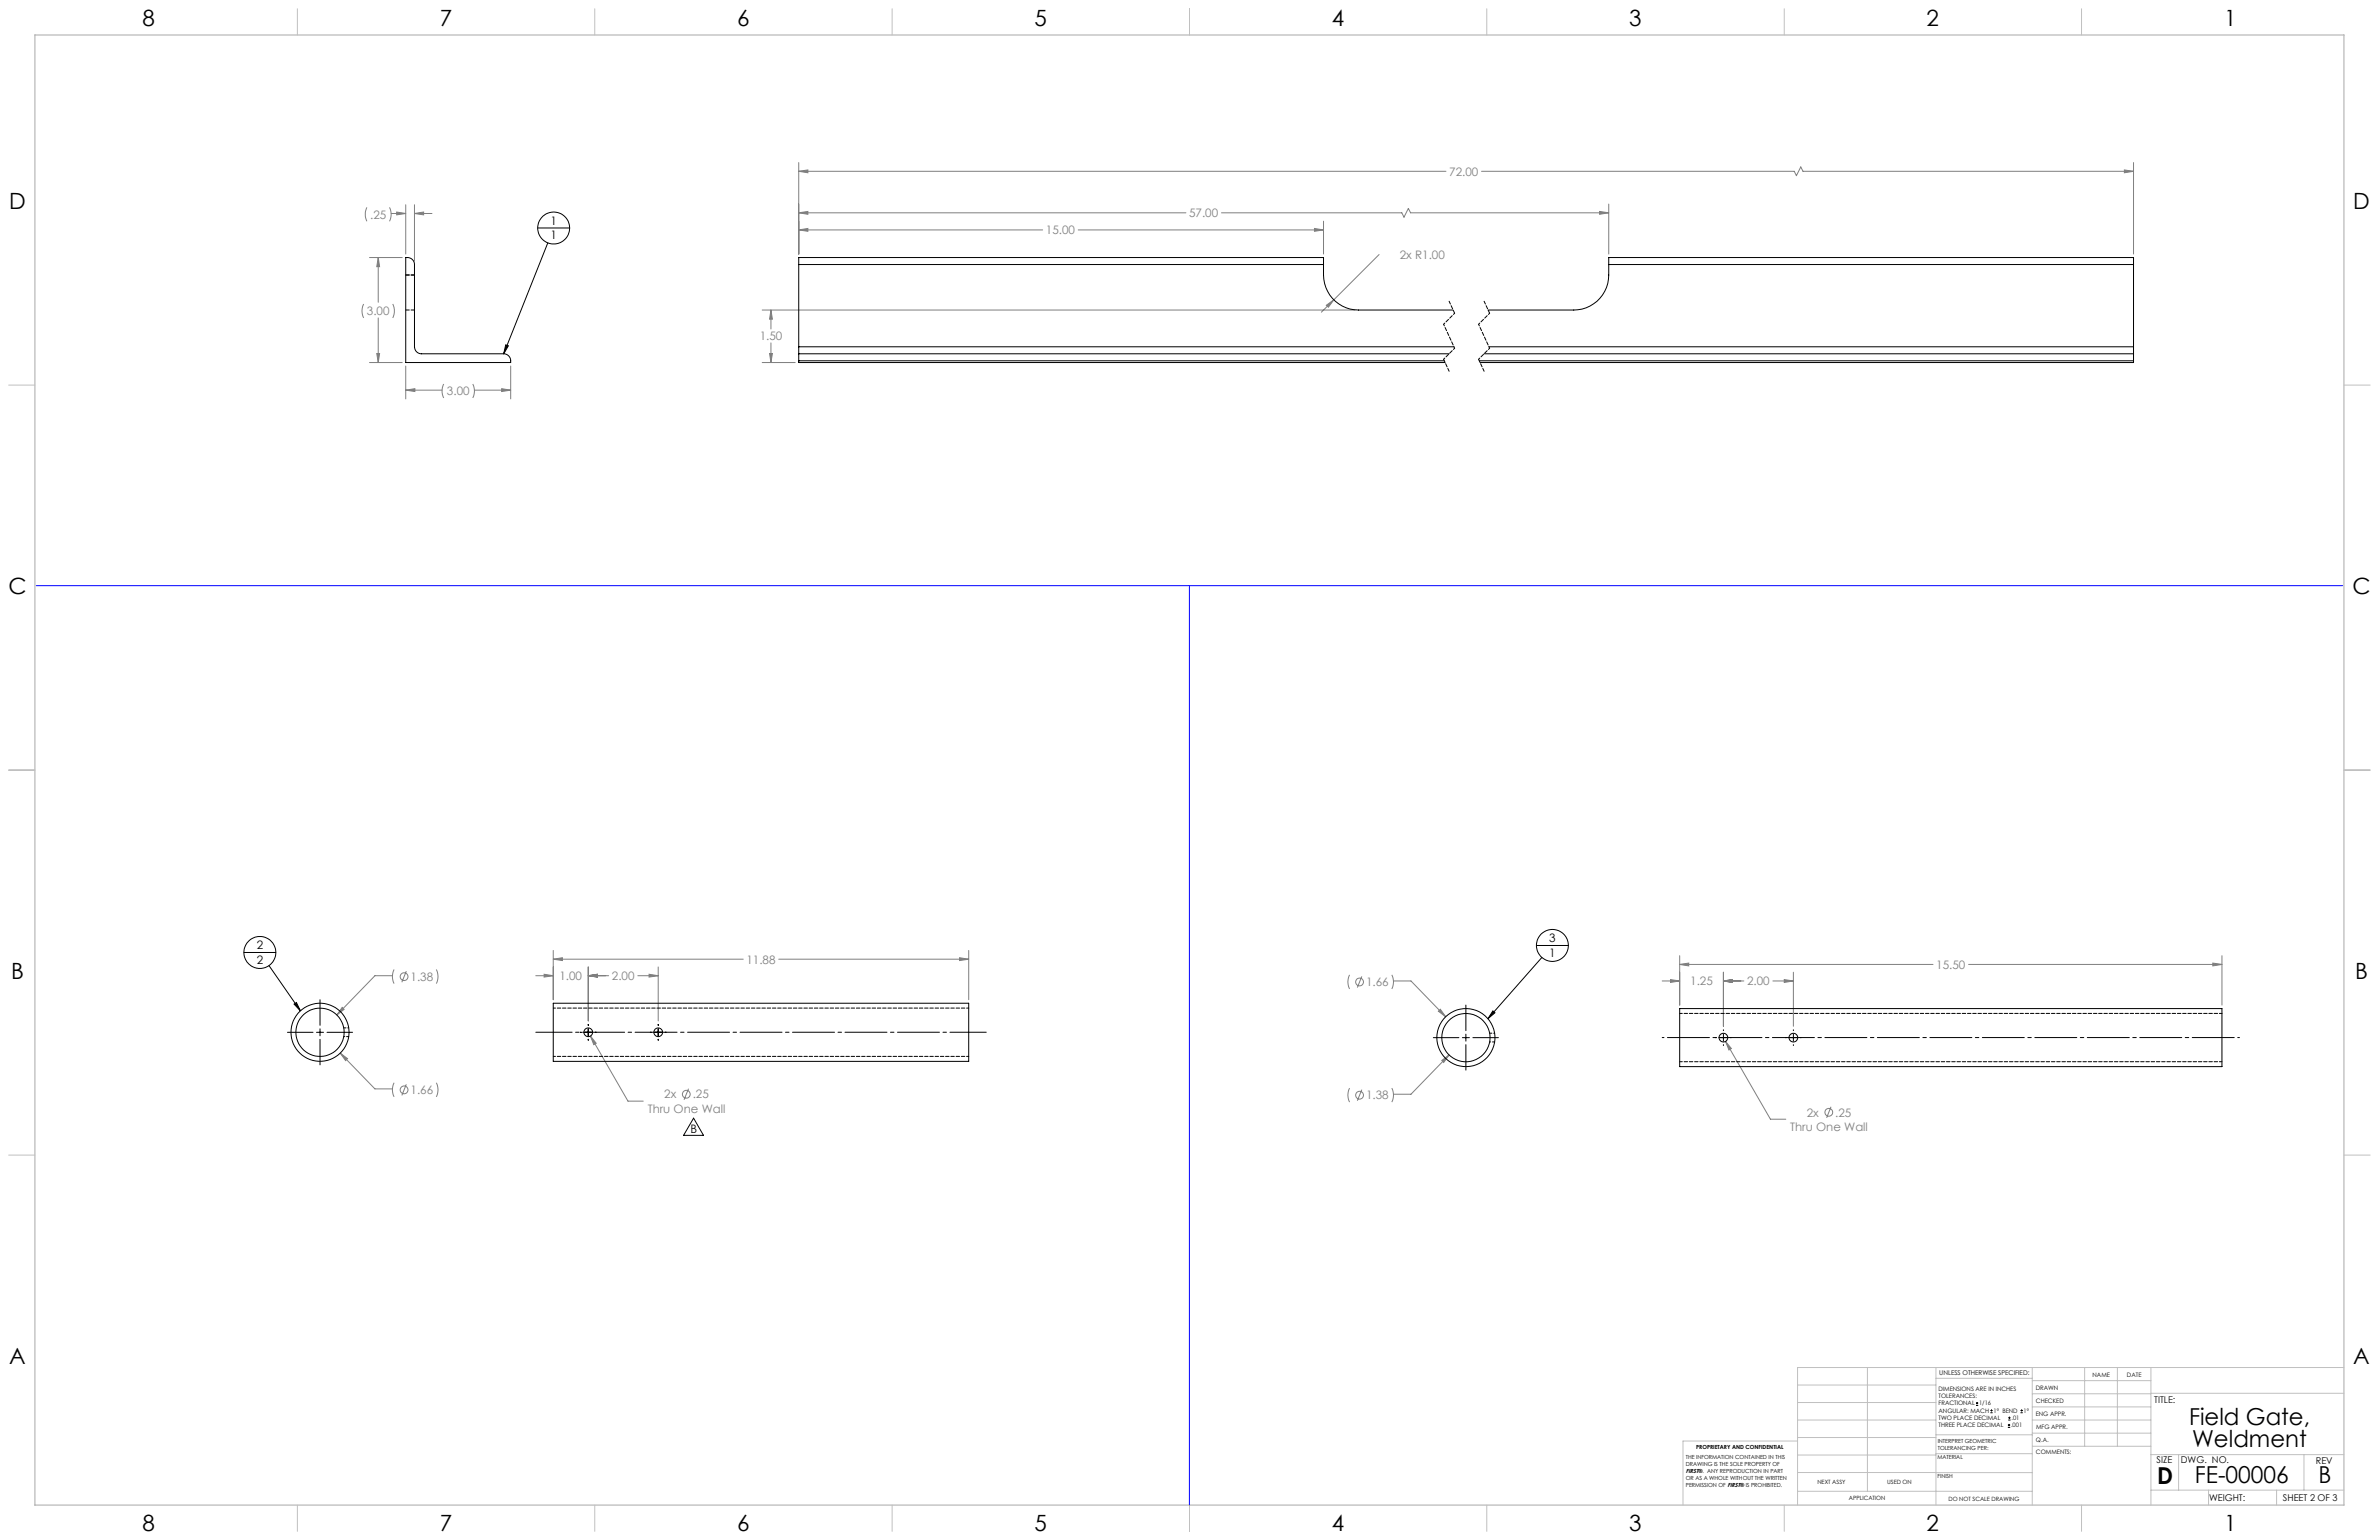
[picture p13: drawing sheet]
<svg xmlns="http://www.w3.org/2000/svg" width="864mm" height="559mm" viewBox="0 0 864 559" stroke-linecap="round" stroke-linejoin="round" font-family="sans-serif">
<defs><g id="words">
<g font-size="8.5">
<text x="794.6" y="517.1">Field Gate,</text>
<text x="795.8" y="525.2">Weldment</text>
<text x="783.1" y="538.4">D</text>
<text x="796.7" y="538.3">FE-00006</text>
<text x="841.6" y="538.3">B</text>
</g>
<g font-size="8.1">
<text x="51.7" y="9.3">8</text>
<text x="159.7" y="9.3">7</text>
<text x="267.6" y="9.3">6</text>
<text x="375.5" y="9.3">5</text>
<text x="483.5" y="9.3">4</text>
<text x="591.4" y="9.3">3</text>
<text x="699.4" y="9.3">2</text>
<text x="807.3" y="9.3">1</text>
<text x="3.3" y="76">D</text>
<text x="854.2" y="76">D</text>
<text x="3" y="215.7">C</text>
<text x="853.9" y="215.7">C</text>
<text x="4" y="355.4">B</text>
<text x="854.9" y="355.4">B</text>
<text x="3.3" y="495.1">A</text>
<text x="854.2" y="495.1">A</text>
<text x="51.7" y="555.4">8</text>
<text x="159.7" y="555.4">7</text>
<text x="267.6" y="555.4">6</text>
<text x="375.5" y="555.4">5</text>
<text x="483.5" y="555.4">4</text>
<text x="591.4" y="555.4">3</text>
<text x="699.4" y="555.4">2</text>
<text x="807.3" y="555.4">1</text>
</g>
<g font-size="4.2" fill="#7f7f7f">
<text x="526.1" y="63.8">72.00</text>
<text x="134.4" y="79.4">.25</text>
<text x="431.7" y="78.8">57.00</text>
<text x="379.7" y="85">15.00</text>
<text x="508.2" y="93.9">2x R1.00</text>
<text x="133.2" y="114.4">3.00</text>
<text x="275.8" y="123.5">1.50</text>
<text x="162.3" y="143.5">3.00</text>
<text x="271" y="349.6">11.88</text>
<text x="702.9" y="351.5">15.50</text>
<text x="149" y="355.9">1.38</text>
<text x="203.1" y="355.6">1.00</text>
<text x="222.2" y="355.6">2.00</text>
<text x="495.9" y="357.9">1.66</text>
<text x="613.6" y="357.5">1.25</text>
<text x="634.2" y="357.5">2.00</text>
<text x="149" y="397">1.66</text>
<text x="241.1" y="398.6">2x</text>
<text x="251.5" y="398.6">.25</text>
<text x="495.9" y="398.9">1.38</text>
<text x="235.1" y="403.7">Thru One Wall</text>
<text x="655.9" y="405.1">2x</text>
<text x="666.2" y="405.1">.25</text>
<text x="649.9" y="410.2">Thru One Wall</text>
</g>
<g font-size="4.2">
<text x="199.8" y="81.5">1</text>
<text x="199.8" y="86.9">1</text>
<text x="562.4" y="341.8">3</text>
<text x="93.2" y="344.4">2</text>
<text x="562.4" y="347.2">1</text>
<text x="93.2" y="349.8">2</text>
<text x="250.7" y="411.2">B</text>
</g>
<g font-size="3.4">
<text x="782" y="508.9">TITLE:</text>
<text x="782.9" y="531">SIZE</text>
<text x="791.7" y="531">DWG. NO.</text>
<text x="840.7" y="531.1">REV</text>
<text x="801.9" y="544.7">WEIGHT:</text>
<text x="828.7" y="544.6">SHEET 2 OF 3</text>
</g>
<text font-size="2.4" x="704" y="499.1">UNLESS OTHERWISE SPECIFIED:</text>
<g font-size="2.2">
<text x="759.6" y="499.5">NAME</text>
<text x="772.1" y="499.6">DATE</text>
<text x="703.7" y="504.7">DIMENSIONS ARE IN INCHES</text>
<text x="703.7" y="507.3">TOLERANCES:</text>
<text x="703.7" y="510">FRACTIONAL</text>
<text x="718.4" y="510">1/16</text>
<text x="739" y="504.3">DRAWN</text>
<text x="739.1" y="509.2">CHECKED</text>
<text x="703.7" y="512.6">ANGULAR: MACH</text>
<text x="703.7" y="515.3">TWO PLACE DECIMAL</text>
<text x="723.7" y="512.6">1° BEND</text>
<text x="730.2" y="515.3">.01</text>
<text x="734.6" y="512.6">1°</text>
<text x="739" y="513.9">ENG APPR.</text>
<text x="703.7" y="517.9">THREE PLACE DECIMAL</text>
<text x="730" y="517.9">.001</text>
<text x="739.1" y="518.6">MFG APPR.</text>
<text x="739.1" y="523.3">Q.A.</text>
<text x="739.1" y="527.5">COMMENTS:</text>
</g>
<g font-size="2.1">
<text x="612" y="534.5">FIRST®. ANY REPRODUCTION IN PART</text>
<text x="659.7" y="538.6">NEXT ASSY</text>
<text x="685.1" y="538.6">USED ON</text>
<text x="671.1" y="544.4">APPLICATION</text>
<text x="707.3" y="544.5">DO NOT SCALE DRAWING</text>
</g>
<g font-size="2">
<text x="615.7" y="525.8">PROPRIETARY AND CONFIDENTIAL</text>
<text x="703.4" y="523.5">INTERPRET GEOMETRIC</text>
<text x="703.4" y="526">TOLERANCING PER:</text>
<text x="612" y="529.4">THE INFORMATION CONTAINED IN THIS</text>
<text x="612" y="531.9">DRAWING IS THE SOLE PROPERTY OF</text>
<text x="703.3" y="529.6">MATERIAL</text>
<text x="612" y="537">OR AS A WHOLE WITHOUT THE WRITTEN</text>
<text x="612" y="539.5">PERMISSION OF FIRST® IS PROHIBITED.</text>
<text x="703.4" y="536.4">FINISH</text>
</g>
</g></defs>
<g fill="none" stroke="#c0c0c0" stroke-width=".36">
<path d="M108 3.2v9.5M215.9 3.2v9.5M323.9 3.2v9.5M431.8 3.2v9.5M539.7 3.2v9.5M647.7 3.2v9.5M755.6 3.2v9.5M3.1 139.7h9.6M850.9 139.7h9.5M3.1 279.4h9.6M850.9 279.4h9.5M3.1 419.1h9.6"/>
<path d="M850.9 419.1h9.5M677.9 496.2v44.9M702.8 496.2v49.9M737.7 496.2v49.9M756.7 496.2v28.6M768.6 496.2v28.6M780.8 496.2v49.9M850.9 496.2h-198.4v49.9M652.5 515.3h50.3M652.5 508.9h50.3M652.5 502.6h50.3M702.8 500.1h34.9"/>
<path d="M737.7 510.5h43.1M737.7 505.7h43.1M737.7 501h43.1M737.7 515.3h43.1M780.8 505.6h70.1M652.5 534.3l85.2 .1M652.5 528h50.3M652.5 521.6h50.3M652.5 522.9h-41.6v23.2M702.8 527.5h35M702.8 520.6h35M737.7 520h43.1"/>
<path d="M737.8 524.8h43M780.8 527.8h70.1M790.9 527.8v12.9M836.4 527.8v12.9M108 546.1v9.6M215.9 546.1v9.6M323.9 546.1v9.6M431.8 546.1v9.6M539.7 546.1v9.6M647.7 546.1v9.6M652.5 541.1h85.2M755.6 546.1v9.6"/>
<path d="M780.8 540.7h70.1M801.7 540.7v5.4M826.4 540.7v5.4"/>
</g>
<path d="M12.7 12.7h838.2v533.4h-838.2z" fill="none" stroke="#c0c0c0" stroke-width=".5"/>
<g fill="none" stroke="#7f7f7f" stroke-width=".36">
<path d="M289.9 59v33.2M774.5 59v33.2M133.2 75.2l-.6 2.1v1.3l.6 1.7M141.4 75.2l.6 2.4-.6 2.7M142 77.5h5.3M144 76.9l3.3 .6-3.3 .5zM147.3 74.3v17.9M150.5 77.5l3.3-.6v1.1zM150.5 74.3v20.4M150.5 77.5h6.3M289.9 77.2l3.4-.5v1.1zM289.9 62.2l3.4-.5v1z"/>
<path d="M289.9 77.2h140.6M289.9 62.2h235M443.4 77.2h65.5l.8 1.6 1.5-3.2 .9 1.6h71.9M537.8 62.2h113.5l.8 1.5 1.6-3.1 .8 1.6h120M580.7 76.7l3.3 .5-3.3 .6zM584 74v18.2M771.2 61.7l3.3 .5-3.3 .5zM134.1 93.5h11.9M137.3 93.5l.5 3.3h-1zM137.3 93.5v16.2M289.9 83.4l3.4-.5v1zM289.9 83.4h88.6"/>
<path d="M391.4 83.4h89M477.2 82.9l3.2 .5-3.2 .5zM480.4 80.3v11.9M500.6 92.4l-16.4 16.4M132 110.3l-.6 2.3 .6 2.8M137.3 115.4v16.2M142.6 110.3l.6 2-.1 1.8-.5 1.3M276.7 112.5h215.2M279.9 112.5l.5 3.3h-1zM279.9 112.5v6.9M481.5 110.8l2.7-2-2 2.7zM484.2 108.8l-4.5 4.5"/>
<path d="M134.1 131.6h11.9M136.8 128.3h1l-.5 3.3zM147.3 132.8v11.9M161.1 139.3l-.6 2.1 .1 1.7 .5 1.3M171.6 139.3l.6 2.4-.6 2.7M185.4 132.8v11.9M276.7 131.6h12M279.4 128.3h1l-.5 3.3zM279.9 124.4v7.2M147.3 141.6l3.3-.6v1.1zM147.3 141.6h13.2M172.2 141.6h13.2"/>
<path d="M182.1 141l3.3 .6-3.3 .5zM142.5 354h-6.4l-13.8 14.3M143.1 351.8l-.6 2.4 .6 2.7M147.5 352.4l-1.6 4M158.4 351.8l.6 2.4-.6 2.7M194.5 354h6.3M197.5 353.5l3.3 .5-3.3 .5zM200.8 348.1l3.4-.6v1zM200.8 344.9v17.9M200.8 348.1h69M213.5 354l3.4-.5v1zM213.5 350.9v19.6"/>
<path d="M213.5 354h7.4M231.5 354h7.4M235.6 353.5l3.3 .5-3.3 .5zM238.9 350.9v19.6M282.7 348.1h68.9M348.3 347.5l3.3 .6-3.3 .4zM351.6 344.9v17.9M489.9 353.7l-.6 2.4 .6 2.7M494.3 354.3l-1.6 4.1M505.2 353.7l.6 2.4-.6 2.7M505.8 356h6.4l12.6 12.9M603.4 356h6.3"/>
<path d="M606.4 355.5l3.3 .5-3.3 .5zM609.7 350l3.3-.5v1zM609.7 346.8v17.9M609.7 350h92M625.6 356l3.3-.5v1zM625.6 352.8v19.6M625.6 356h7.4M643.6 356h7.4M647.7 355.5l3.3 .5-3.3 .5zM651 352.8v19.6M714.6 350h92M803.3 349.5l3.3 .5-3.3 .5z"/>
<path d="M806.6 346.8v17.9M124.2 365.5l.7 .8-2.6 2zM214.3 376l2.1 2.6-.9 .5zM214.3 376l13.7 23.6h5.5M522.1 366.9l.8-.7 1.9 2.7zM626.4 377.9l2.1 2.6-.9 .5zM626.4 377.9l16.3 28.2h5.6M123.5 382.1l2.7 2-.8 .7zM123.5 382.1l12.6 13h6.4M143.1 392.9l-.6 2.4 .6 2.7M147.5 393.5l-1.6 4M158.4 392.9l.6 2.4-.6 2.7"/>
<path d="M249.9 395l-1.6 4.1M489.9 394.8l-.6 2.4 .6 2.7M494.3 395.4l-1.6 4M505.2 394.8l.6 2.4-.6 2.7M523.4 384.8l2.6-2-1.9 2.7zM526 382.8l-13.8 14.3h-6.4M664.7 401.6l-1.6 4"/>
<circle cx="146.7" cy="354.4" r="1.42"/>
<circle cx="493.5" cy="356.3" r="1.41"/>
<circle cx="146.7" cy="395.5" r="1.41"/>
<circle cx="249.1" cy="397.1" r="1.41"/>
<circle cx="493.5" cy="397.4" r="1.41"/>
<circle cx="663.9" cy="403.6" r="1.41"/>
</g>
<g fill="none" stroke="#000" stroke-width=".36">
<path d="M195.2 82.7h11.6M198.9 88.1l-16.1 40.3M183.6 125.1l.9 .4-1.7 2.9zM88.5 345.6h11.6M97.6 350.4l11.4 16.4M557.7 343.1h11.6M559.7 347.4l-19.6 22.2M104.4 374.6h9.2M106.8 364.3l.8-.5 1.4 3zM114.9 374.6h2.5M116.2 362.8v9.2M116.2 373.3v2.5"/>
<path d="M116.2 377.1v9.3M118.7 374.6h9.3M210.7 374.6h.3M212.3 374.6h2.5M213.5 371.7v.3M213.5 373.3v2.5M213.5 377.1v.3M216.1 374.6h.3M236.1 374.6h.3M237.7 374.6h2.5M238.9 371.7v.3M238.9 373.3v2.5"/>
<path d="M238.9 377.1v.3M241.5 374.6h.3M520.3 376.5h9.3M530.9 376.5h2.5M532.1 364.7v9.3M532.1 375.2v2.6M532.1 379.1v9.2M534.7 376.5h9.2M541.9 366.8l.8 .7-2.6 2.1zM622.8 376.5h.3M624.3 376.5h2.6M625.6 373.7v.3"/>
<path d="M625.6 375.2v2.6M625.6 379.1v.3M628.2 376.5h.3M648.2 376.5h.3M649.7 376.5h2.6M651 373.7v.3M651 375.2v2.6M651 379.1v.3M653.6 376.5h.3M251.8 405.7l3.6 6.3h-7.3z"/>
<circle cx="201" cy="82.7" r="5.8"/>
<circle cx="94.3" cy="345.6" r="5.8"/>
<circle cx="563.5" cy="343.1" r="5.8"/>
</g>
<path d="M603.4 376.5h209.6" fill="none" stroke="#000" stroke-width=".36" stroke-dasharray="15.2 1.3 1.3 1.3" stroke-dashoffset="-1.9"/>
<path d="M194.5 374.6h163.5" fill="none" stroke="#000" stroke-width=".36" stroke-dasharray="15.2 1.3 1.3 1.3" stroke-dashoffset="2.1"/>
<path d="M526 109.3l2 4.4M538.7 109.3l2 4.4M524 130.4l2 4.3M536.7 130.4l2 4.3" fill="none" stroke="#000" stroke-width=".36" stroke-dasharray="1.3 .6" stroke-dashoffset=".1"/>
<path d="M528 113.7l-4 4M540.7 113.7l-4 4M528 126.4l-4 4M540.7 126.4l-4 4" fill="none" stroke="#000" stroke-width=".36" stroke-dasharray="1.3 .6" stroke-dashoffset=".7"/>
<path d="M524 117.7l4 8.7M536.7 117.7l4 8.7" fill="none" stroke="#000" stroke-width=".36" stroke-dasharray="1.3 .6" stroke-dashoffset=".6"/>
<path d="M13.2 212.5h837.2M431.8 212.5v333.6" fill="none" stroke="#00f" stroke-width=".36"/>
<path d="M183.6 125.1l.9 .4-1.7 2.9zM541.9 366.8l.8 .7-2.6 2.1zM106.8 364.3l.8-.5 1.4 3z" fill="#000"/>
<path d="M279.4 128.3h1l-.5 3.3zM279.9 112.5l.5 3.3h-1zM289.9 83.4l3.4-.5v1zM477.2 82.9l3.2 .5-3.2 .5zM289.9 77.2l3.4-.5v1.1zM580.7 76.7l3.3 .5-3.3 .6zM289.9 62.2l3.4-.5v1zM771.2 61.7l3.3 .5-3.3 .5zM481.5 110.8l.7 .7 2-2.7zM137.3 93.5l.5 3.3h-1zM136.8 128.3h1l-.5 3.3zM147.3 141.6l3.3-.6v1.1zM182.1 141l3.3 .6-3.3 .5zM150.5 77.5l3.3-.6v1.1zM144 76.9l3.3 .6-3.3 .5zM606.4 355.5l3.3 .5-3.3 .5zM625.6 356l3.3-.5v1zM625.6 356l3.3-.5v1zM647.7 355.5l3.3 .5-3.3 .5zM803.3 349.5l3.3 .5-3.3 .5zM609.7 350l3.3-.5v1zM626.4 377.9l1.2 3.1 .9-.5zM522.9 366.2l-.8 .7 2.7 2zM523.4 384.8l.7 .7 1.9-2.7zM197.5 353.5l3.3 .5-3.3 .5zM213.5 354l3.4-.5v1zM213.5 354l3.4-.5v1zM235.6 353.5l3.3 .5-3.3 .5zM348.3 347.5l3.3 .6-3.3 .4zM200.8 348.1l3.4-.6v1zM214.3 376l1.2 3.1 .9-.5zM123.5 382.1l1.9 2.7 .8-.7zM124.2 365.5l-1.9 2.8 2.6-2z" fill="#7f7f7f"/>
<g fill="none" stroke="#000" stroke-width=".36">
<path d="M147.3 93.5a2.64 2.64 0 0 1 3.2 2.5v29.8a2.53 2.53 0 0 0 2.5 2.6h29.8a2.63 2.63 0 0 1 2.6 3.2h-38.1zM289.9 96v-2.5h190.5v2.5M289.9 96h190.5M289.9 96v29.8M480.4 96a15.3 15.3 0 0 0 3.3 12.2 12.6 12.6 0 0 0 9.4 4.3h34.4M584 96h190.5M540.2 112.5h31.1a12.7 12.7 0 0 0 12.7-12.7v-6.3h190.5v38.1h-237.2M289.9 128.4v2.5M289.9 125.8v2.6M289.9 130.9h234.4M289.9 128.4h236.1M289.9 130.9v.7h234.7"/>
<path d="M289.9 125.8h237.9M537 130.9h237.5M538.7 128.4h235.8M540.5 125.8h234M200.8 364h150.8v21.1h-150.8zM609.7 366h196.9v21h-196.9zM717.3 510h.8M717.3 509.1h.8M717.7 508.7v.9M722.5 512.6h.8M722.5 511.8h.8M722.9 511.4v.8"/>
<path d="M728.9 517.9h.8M728.9 517.1h.8M729 515.3h.9M729 514.5h.9M729.3 516.7v.8M729.4 514v.9M733.5 512.6h.8M733.5 511.8h.8M733.9 511.4v.8"/>
<circle cx="116.2" cy="374.6" r="8.8"/>
<circle cx="116.2" cy="374.6" r="10.5"/>
<circle cx="213.5" cy="374.6" r="1.59"/>
<circle cx="238.9" cy="374.6" r="1.59"/>
<circle cx="532.1" cy="376.5" r="10.5"/>
<circle cx="532.1" cy="376.5" r="8.8"/>
<circle cx="625.6" cy="376.5" r="1.59"/>
<circle cx="651" cy="376.5" r="1.59"/>
</g>
<path d="M147.3 99.8h3.2M150.5 99.8h-3.2M147.3 112.5h3.2" fill="none" stroke="#000" stroke-width=".36" stroke-dasharray="1.3 .6"/>
<path d="M806.6 367.7h-196.8M609.8 385.3h196.8" fill="none" stroke="#000" stroke-width=".36" stroke-dasharray="1.3 .6" stroke-dashoffset=".3"/>
<path d="M124.8 376.1h1.8M126.6 373h-1.8M540.8 378.1h1.8M542.6 374.9h-1.8" fill="none" stroke="#000" stroke-width=".36" stroke-dasharray="1.3 .6" stroke-dashoffset=".9"/>
<path d="M351.7 365.8h-150.8M200.9 383.3h150.8" fill="none" stroke="#000" stroke-width=".36" stroke-dasharray="1.3 .6" stroke-dashoffset=".5"/>
<use href="#words"/>
</svg>
